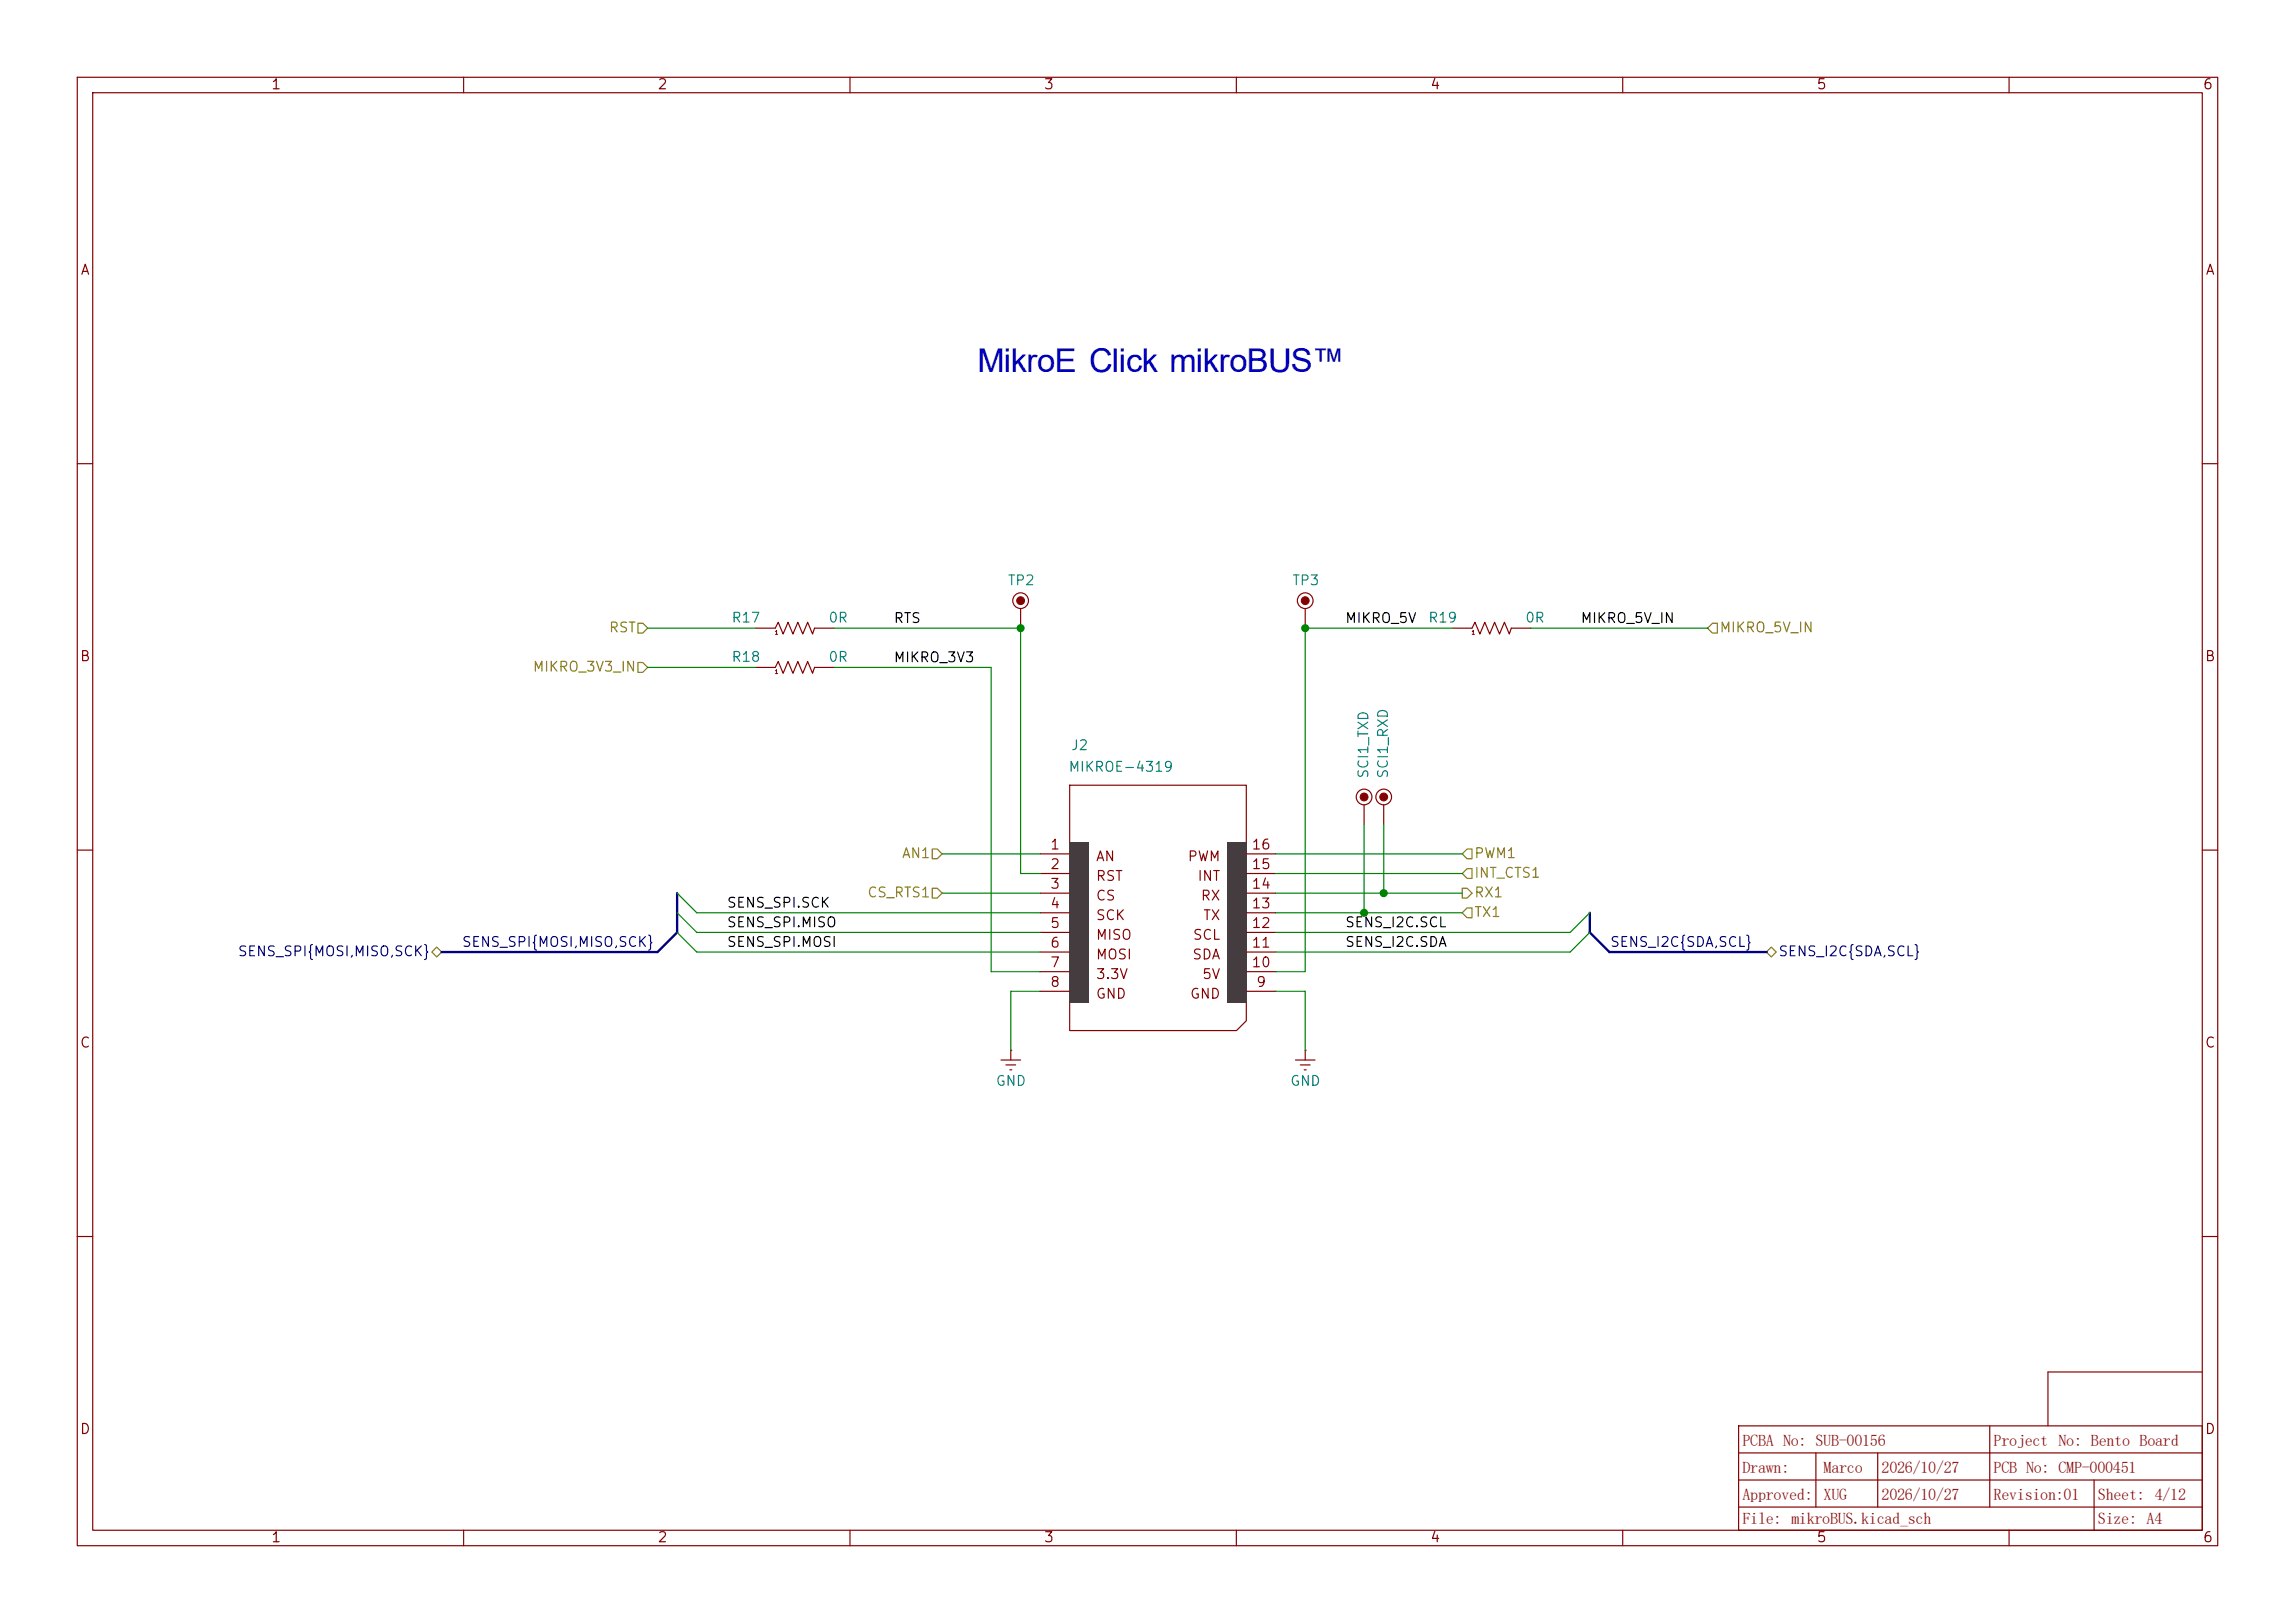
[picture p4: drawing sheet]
<svg xmlns="http://www.w3.org/2000/svg" width="297mm" height="210mm" viewBox="0 0 297 210" stroke-linecap="round" stroke-linejoin="round" font-family="sans-serif">
<defs><g id="words">
<text font-size="4.2" fill="#0000c2" x="126.5" y="48.1">MikroE Click mikroBUS™</text>
<g font-size="2.1" fill="#840000">
<text x="225.5" y="190.5">Drawn:</text>
<text x="225.5" y="187">PCBA No: SUB-00156</text>
<text x="236" y="190.5">Marco</text>
<text x="243.5" y="190.5">2026/10/27</text>
<text x="258" y="187">Project No: Bento Board</text>
<text x="258" y="190.6">PCB No: CMP-000451</text>
<text x="225.5" y="194">Approved:</text>
<text x="225.5" y="197.2">File: mikroBUS.kicad_sch</text>
<text x="236" y="194">XUG</text>
<text x="243.5" y="194">2026/10/27</text>
<text x="258" y="194.1">Revision:01</text>
<text x="271.5" y="194">Sheet: 4/12</text>
<text x="271.5" y="197.1">Size: A4</text>
</g>
<g font-size="1.3" fill="#840000">
<text x="35" y="11.9">1</text>
<text x="85" y="11.9">2</text>
<text x="135" y="11.9">3</text>
<text x="185" y="11.9">4</text>
<text x="235" y="11.9">5</text>
<text x="285" y="11.9">6</text>
<text x="10.3" y="35.9">A</text>
<text x="285.3" y="35.9">A</text>
<text x="10.3" y="85.9">B</text>
<text x="285.3" y="85.9">B</text>
<text x="135.8" y="110.2">1</text>
<text x="135.8" y="112.8">2</text>
<text x="141.7" y="111.8">AN</text>
<text x="153.6" y="111.8">PWM</text>
<text x="161.9" y="112.8">15</text>
<text x="161.9" y="110.2">16</text>
<text x="135.8" y="115.3">3</text>
<text x="135.8" y="117.9">4</text>
<text x="141.7" y="114.3">RST</text>
<text x="141.7" y="116.8">CS</text>
<text x="141.7" y="119.4">SCK</text>
<text x="154.9" y="114.3">INT</text>
<text x="155.3" y="116.8">RX</text>
<text x="155.6" y="119.4">TX</text>
<text x="161.9" y="117.9">13</text>
<text x="161.9" y="115.3">14</text>
<text x="135.8" y="120.4">5</text>
<text x="135.8" y="122.9">6</text>
<text x="135.8" y="125.5">7</text>
<text x="141.7" y="121.9">MISO</text>
<text x="141.7" y="124.5">MOSI</text>
<text x="154.2" y="124.5">SDA</text>
<text x="154.3" y="121.9">SCL</text>
<text x="161.9" y="125.5">10</text>
<text x="161.9" y="122.9">11</text>
<text x="161.9" y="120.4">12</text>
<text x="135.8" y="128">8</text>
<text x="141.7" y="127">3.3V</text>
<text x="141.7" y="129.5">GND</text>
<text x="153.9" y="129.5">GND</text>
<text x="155.5" y="127">5V</text>
<text x="162.5" y="128">9</text>
<text x="10.3" y="135.9">C</text>
<text x="285.3" y="135.9">C</text>
<text x="10.3" y="185.9">D</text>
<text x="285.3" y="185.9">D</text>
<text x="35" y="199.9">1</text>
<text x="85" y="199.9">2</text>
<text x="135" y="199.9">3</text>
<text x="185" y="199.9">4</text>
<text x="235" y="199.9">5</text>
<text x="285" y="199.9">6</text>
</g>
<g font-size="1.3" fill="#008484">
<text x="130.3" y="76">TP2</text>
<text x="167.1" y="76">TP3</text>
<text x="94.6" y="80.9">R17</text>
<text x="107.1" y="80.9">0R</text>
<text x="184.7" y="80.9">R19</text>
<text x="197.3" y="80.9">0R</text>
<text x="94.6" y="86">R18</text>
<text x="107.1" y="86">0R</text>
<text x="138.2" y="100.2">MIKROE-4319</text>
<text x="138.5" y="97.4">J2</text>
<text x="177.4" y="100.8" transform="rotate(-90 177.4 100.8)">SCI1_TXD</text>
<text x="179.9" y="100.8" transform="rotate(-90 179.9 100.8)">SCI1_RXD</text>
<text x="128.8" y="140.8">GND</text>
<text x="166.9" y="140.8">GND</text>
</g>
<g font-size="1.3" fill="#848400">
<text x="78.7" y="82.1">RST</text>
<text x="222.4" y="82.1">MIKRO_5V_IN</text>
<text x="68.9" y="87.2">MIKRO_3V3_IN</text>
<text x="116.6" y="111.4">AN1</text>
<text x="190.7" y="111.4">PWM1</text>
<text x="190.7" y="113.9">INT_CTS1</text>
<text x="112.2" y="116.4">CS_RTS1</text>
<text x="190.7" y="119">TX1</text>
<text x="190.7" y="116.4">RX1</text>
</g>
<g font-size="1.3">
<text x="115.6" y="80.9">RTS</text>
<text x="174" y="80.9">MIKRO_5V</text>
<text x="204.5" y="80.9">MIKRO_5V_IN</text>
<text x="115.6" y="86">MIKRO_3V3</text>
<text x="94" y="117.8">SENS_SPI.SCK</text>
<text x="94" y="120.3">SENS_SPI.MISO</text>
<text x="94" y="122.8">SENS_SPI.MOSI</text>
<text x="174" y="120.3">SENS_I2C.SCL</text>
<text x="174" y="122.8">SENS_I2C.SDA</text>
</g>
<g font-size="1.3" fill="#000084">
<text x="30.7" y="124.1">SENS_SPI{MOSI,MISO,SCK}</text>
<text x="59.7" y="122.8">SENS_SPI{MOSI,MISO,SCK}</text>
<text x="208.3" y="122.8">SENS_I2C{SDA,SCL}</text>
<text x="230.1" y="124.1">SENS_I2C{SDA,SCL}</text>
</g>
<g font-size=".5" fill="#840000">
<text x="100.2" y="82.2">1</text>
<text x="190.4" y="82.2">1</text>
<text x="100.2" y="87.3">1</text>
</g>
</g></defs>
<path d="M0 0h297v210h-297z" fill="#fff" stroke="#fff" stroke-width=".13"/>
<g fill="none" stroke="#840000" stroke-width=".15">
<path d="M10 10h277v190h-277zM12 12h273v186h-273zM60 10v2M110 10v2M160 10v2M210 10v2M260 10v2M10 60h2M285 60h2M10 110h2M138.4 101.6h22.9v30.5l-1.3 1.3h-21.6zM176.5 104.1v2.6"/>
<path d="M285 110h2M10 160h2M285 177.5h-20v7M285 160h2M60 198v2M110 198v2M160 198v2M210 198v2M225 184.5h60v13.5h-60zM225 195h60M225 191.5h60M225 188h60"/>
<path d="M235 188v7M243 188v7M257.5 184.5v10.5M260 198v2M271 191.5v6.5"/>
<circle cx="176.5" cy="103.1" r="1.02"/>
</g>
<circle cx="176.5" cy="103.1" r=".51" fill="#840000" stroke="#840000" stroke-width=".13"/>
<g fill="#000">
<path d="M138.9 109.7h1.6v1.6h-1.6zM138.9 112.3h1.6v1.5h-1.6zM138.9 114.8h1.6v1.5h-1.6zM138.9 117.3h1.6v1.6h-1.6zM138.9 119.9h1.6v1.5h-1.6zM159.3 109.7h1.5v1.6h-1.5zM159.3 112.3h1.5v1.5h-1.5zM159.3 114.8h1.5v1.5h-1.5zM159.3 117.3h1.5v1.6h-1.5zM159.3 119.9h1.5v1.5h-1.5zM138.9 122.4h1.6v1.6h-1.6zM138.9 125h1.6v1.5h-1.6z"/>
<path d="M138.9 127.5h1.6v1.5h-1.6zM159.3 122.4h1.5v1.6h-1.5zM159.3 125h1.5v1.5h-1.5zM159.3 127.5h1.5v1.5h-1.5z"/>
</g>
<path d="M138.9 109.7h1.6v1.6h-1.6zM138.9 112.3h1.6v1.5h-1.6zM138.9 114.8h1.6v1.5h-1.6zM138.9 117.3h1.6v1.6h-1.6zM138.9 119.9h1.6v1.5h-1.6zM138.9 122.4h1.6v1.6h-1.6zM138.9 125h1.6v1.5h-1.6zM138.9 127.5h1.6v1.5h-1.6z" fill="none" stroke="#c0c0c0" stroke-width=".15"/>
<path d="M138.4 109h2.6v20.8h-2.6z" fill="#443c3e"/>
<path d="M159.3 109.7h1.5v1.6h-1.5zM159.3 112.3h1.5v1.5h-1.5zM159.3 114.8h1.5v1.5h-1.5zM159.3 117.3h1.5v1.6h-1.5zM159.3 119.9h1.5v1.5h-1.5zM159.3 122.4h1.5v1.6h-1.5zM159.3 125h1.5v1.5h-1.5zM159.3 127.5h1.5v1.5h-1.5z" fill="none" stroke="#c0c0c0" stroke-width=".15"/>
<path d="M158.7 109h2.6v20.8h-2.6z" fill="#443c3e"/>
<g fill="none" stroke="#840000" stroke-width=".15">
<path d="M132.1 78.7v2.6M168.9 78.7v2.6M97.8 86.4h2.5l.4-.8 .6 1.5 .7-1.5 .6 1.5 .7-1.5 .6 1.5 .6-1.5 .7 1.5 .2-.7h2.5M97.8 81.3h2.5l.4-.8 .6 1.5 .7-1.5 .6 1.5 .7-1.5 .6 1.5 .6-1.5 .7 1.5 .2-.7h2.5M188 81.3h2.5l.4-.8 .6 1.5 .7-1.5 .6 1.5 .6-1.5 .7 1.5 .6-1.5 .6 1.5 .3-.7h2.5M134.6 110.5h3.8M134.6 113h3.8M134.6 115.6h3.8M134.6 118.1h3.8M161.3 110.5h3.8M161.3 113h3.8M161.3 115.6h3.8"/>
<path d="M161.3 118.1h3.8M179.1 104.1v2.6M129.5 137.2h2.6M130.2 137.8h1.2M130.7 138.4h.2M130.8 135.9h.1M130.8 135.9v1.3M134.6 120.7h3.8M134.6 123.2h3.8M134.6 125.7h3.8M134.6 128.3h3.8M161.3 120.7h3.8"/>
<path d="M161.3 123.2h3.8M161.3 125.7h3.8M161.3 128.3h3.8M167.6 137.2h2.6M168.3 137.8h1.2M168.8 138.4h.2M168.9 135.9h.1M168.9 135.9v1.3"/>
<circle cx="132.1" cy="77.7" r="1.02"/>
<circle cx="168.9" cy="77.7" r="1.02"/>
<circle cx="179.1" cy="103.1" r="1.02"/>
</g>
<g fill="#840000" stroke="#840000" stroke-width=".13">
<circle cx="168.9" cy="77.7" r=".51"/>
<circle cx="132.1" cy="77.7" r=".51"/>
<circle cx="179.1" cy="103.1" r=".51"/>
</g>
<path d="M82.5 85.7h.7l.6 .7-.6 .6h-.7zM82.5 80.6h.7l.6 .7-.6 .6h-.7zM221.6 80.6h.6v1.3h-.6l-.6-.6zM120.6 109.9h.7l.6 .6-.6 .6h-.7zM120.6 114.9h.7l.6 .7-.6 .6h-.7zM189.2 110.5l.7-.6h.6v1.2h-.6zM189.2 114.9h.7l.6 .7-.6 .6h-.7zM189.9 112.4h.6v1.3h-.6l-.7-.7zM189.9 117.5h.6v1.2h-.6l-.7-.6zM55.9 123.2l.6-.6 .6 .6-.6 .6zM228.6 123.2l.6-.6 .7 .6-.7 .6z" fill="none" stroke="#848400" stroke-width=".15"/>
<path d="M87.6 115.6v5.1l-2.5 2.5h-28M205.7 118.1v2.6l2.6 2.5h20.3" fill="none" stroke="#000084" stroke-width=".3"/>
<g fill="none" stroke="#008400" stroke-width=".15">
<path d="M83.8 81.3h14M83.8 86.4h14M107.9 81.3h24.2v31.7h2.5M107.9 86.4h20.4v39.3h6.3M188 81.3h-19.1v44.4h-3.8M198.1 81.3h22.9M87.6 115.6l2.6 2.5h44.4M87.6 118.1l2.6 2.6h44.4M121.9 115.6h12.7M121.9 110.5h12.7M165.1 118.1h24.1M165.1 115.6h24.1"/>
<path d="M165.1 113h24.1M165.1 110.5h24.1M176.5 106.7v11.4M179.1 106.7v8.9M205.7 118.1l-2.5 2.6h-38.1M87.6 120.7l2.6 2.5h44.4M134.6 128.3h-3.8v7.6M165.1 128.3h3.8v7.6M205.7 120.7l-2.5 2.5h-38.1"/>
</g>
<g fill="#008400" stroke="#008400" stroke-width=".13">
<circle cx="132.1" cy="81.3" r=".46"/>
<circle cx="168.9" cy="81.3" r=".46"/>
<circle cx="176.5" cy="118.1" r=".46"/>
<circle cx="179.1" cy="115.6" r=".46"/>
</g>
<use href="#words"/>
</svg>
